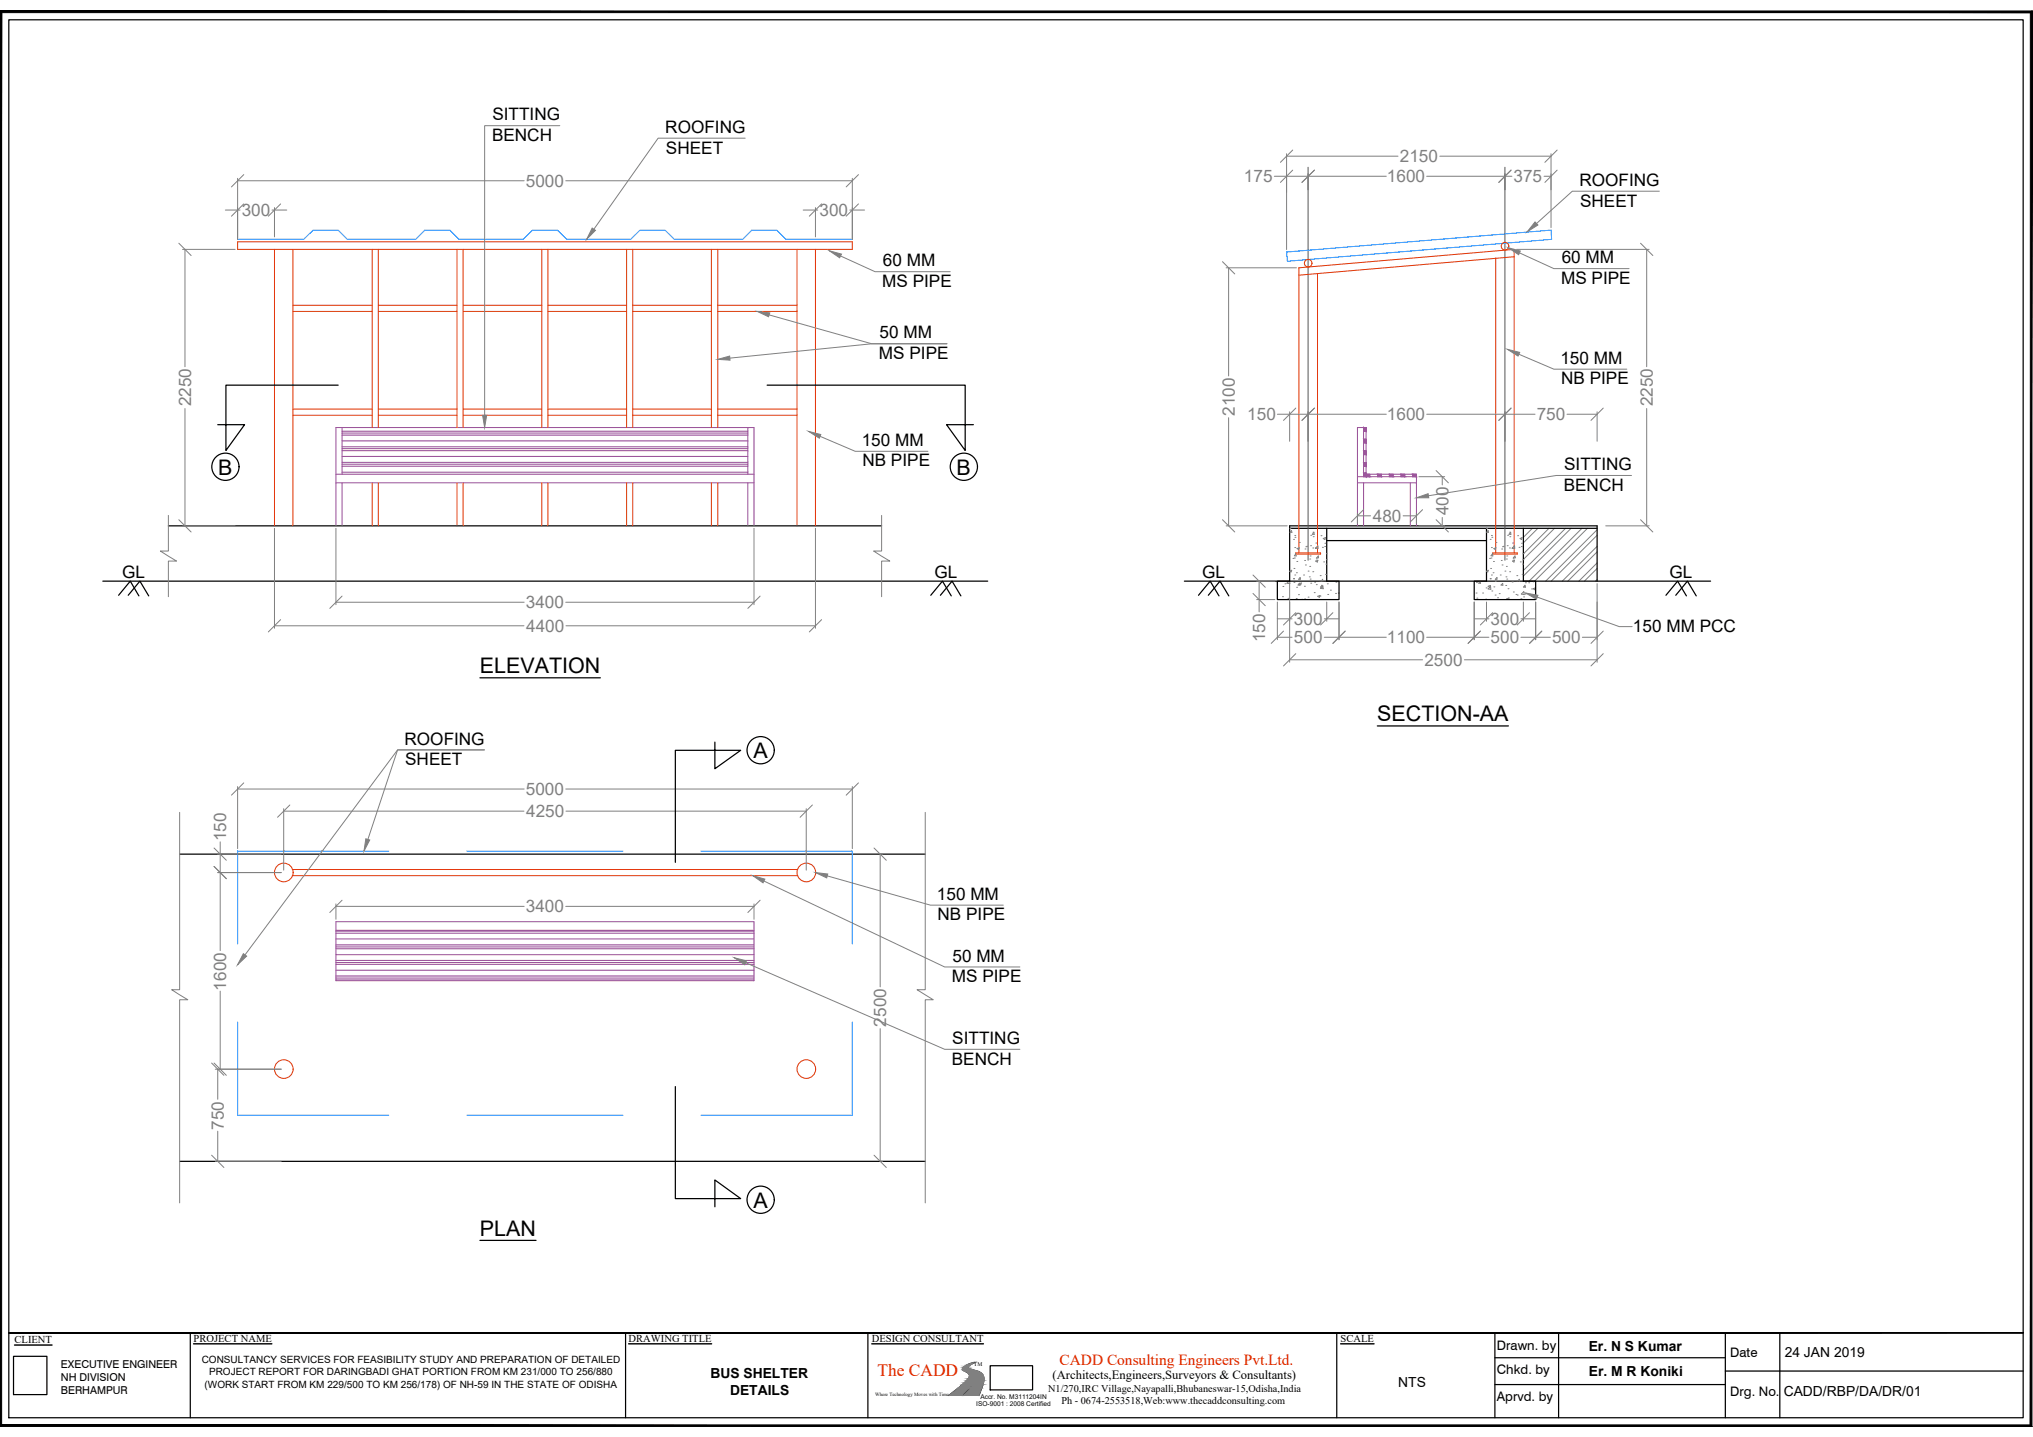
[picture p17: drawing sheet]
<svg xmlns="http://www.w3.org/2000/svg" width="420mm" height="297mm" viewBox="0 0 420 297" stroke-linecap="round" stroke-linejoin="round" font-family="sans-serif">
<defs><g id="words">
<g font-size="4.4">
<text x="45.1" y="98.2">B</text>
<text x="197.7" y="98.2">B</text>
<text x="99.2" y="139.2">ELEVATION</text>
<text x="284.6" y="149.1">SECTION-AA</text>
<text x="155.7" y="156.7">A</text>
<text x="155.7" y="249.7">A</text>
<text x="99.2" y="255.5">PLAN</text>
</g>
<text font-size="3.6" fill="#f00" x="181.4" y="284.5">The CADD</text>
<g font-size="3.5">
<text x="101.7" y="29.2">BENCH</text>
<text x="101.8" y="24.9">SITTING</text>
<text x="137.5" y="27.5">ROOFING</text>
<text x="137.6" y="31.7">SHEET</text>
<text x="326.4" y="38.4">ROOFING</text>
<text x="326.6" y="42.7">SHEET</text>
<text x="182.3" y="59.3">MS PIPE</text>
<text x="182.5" y="55">60 MM</text>
<text x="322.6" y="58.7">MS PIPE</text>
<text x="322.7" y="54.4">60 MM</text>
<text x="181.8" y="69.9">50 MM</text>
<text x="181.7" y="74.2">MS PIPE</text>
<text x="322.5" y="75.2">150 MM</text>
<text x="322.6" y="79.4">NB PIPE</text>
<text x="178.1" y="92.1">150 MM</text>
<text x="178.2" y="96.4">NB PIPE</text>
<text x="323.2" y="101.5">BENCH</text>
<text x="323.3" y="97.2">SITTING</text>
<text x="25.3" y="119.5">GL</text>
<text x="193.1" y="119.5">GL</text>
<text x="248.5" y="119.5">GL</text>
<text x="345.1" y="119.5">GL</text>
<text x="337.5" y="130.6">150 MM PCC</text>
<text x="83.6" y="153.9">ROOFING</text>
<text x="83.7" y="158.2">SHEET</text>
<text x="193.6" y="186">150 MM</text>
<text x="193.8" y="190.2">NB PIPE</text>
<text x="196.7" y="203.1">MS PIPE</text>
<text x="196.8" y="198.8">50 MM</text>
<text x="196.8" y="215.8">SITTING</text>
<text x="196.7" y="220.1">BENCH</text>
</g>
<g font-size="3.5" fill="#808080">
<text x="289.3" y="33.6">2150</text>
<text x="108.7" y="38.6">5000</text>
<text x="257.1" y="37.7">175</text>
<text x="286.6" y="37.7">1600</text>
<text x="312.8" y="37.7">375</text>
<text x="50" y="44.6">300</text>
<text x="169.4" y="44.6">300</text>
<text x="39.5" y="84" transform="rotate(-90 39.5 84)">2250</text>
<text x="255.2" y="85.9" transform="rotate(-90 255.2 85.9)">2100</text>
<text x="257.8" y="86.9">150</text>
<text x="286.6" y="86.9">1600</text>
<text x="317.6" y="86.9">750</text>
<text x="341.6" y="84" transform="rotate(-90 341.6 84)">2250</text>
<text x="283.7" y="107.9">480</text>
<text x="299.3" y="106.5" transform="rotate(-90 299.3 106.5)">400</text>
<text x="108.7" y="125.7">3400</text>
<text x="108.8" y="130.6">4400</text>
<text x="267.4" y="129.1">300</text>
<text x="308.1" y="129.1">300</text>
<text x="261.5" y="132.7" transform="rotate(-90 261.5 132.7)">150</text>
<text x="267.4" y="133">500</text>
<text x="286.6" y="133">1100</text>
<text x="294.4" y="137.6">2500</text>
<text x="308.1" y="133">500</text>
<text x="320.8" y="133">500</text>
<text x="108.7" y="164.3">5000</text>
<text x="46.7" y="173.9" transform="rotate(-90 46.7 173.9)">150</text>
<text x="108.8" y="168.9">4250</text>
<text x="108.7" y="188.6">3400</text>
<text x="46.7" y="204.8" transform="rotate(-90 46.7 204.8)">1600</text>
<text x="183.2" y="212.2" transform="rotate(-90 183.2 212.2)">2500</text>
<text x="46.2" y="233.5" transform="rotate(-90 46.2 233.5)">750</text>
</g>
<text font-size="3.2" fill="#f00" x="219" y="282.1">CADD Consulting Engineers Pvt.Ltd.</text>
<g font-size="2.9">
<text x="328.3" y="279.3">Er. N S Kumar</text>
<text x="368.9" y="280.4">24 JAN 2019</text>
<text x="146.8" y="284.9">BUS SHELTER</text>
<text x="289" y="286.7">NTS</text>
<text x="328.4" y="284.4">Er. M R Koniki</text>
<text x="150.9" y="288.3">DETAILS</text>
<text x="368.6" y="288.6">CADD/RBP/DA/DR/01</text>
</g>
<g font-size="2.7">
<text x="309.4" y="279.1">Drawn. by</text>
<text x="357.6" y="280.4">Date</text>
<text x="309.4" y="284.1">Chkd. by</text>
<text x="309.4" y="289.7">Aprvd. by</text>
<text x="357.6" y="288.6">Drg. No.</text>
</g>
<text font-size="2.6" x="217.6" y="285">(Architects,Engineers,Surveyors &amp; Consultants)</text>
<g font-size="2.2">
<text x="3" y="277.6">CLIENT</text>
<text x="40" y="277.3">PROJECT NAME</text>
<text x="129.9" y="277.3">DRAWING TITLE</text>
<text x="180.2" y="277.3">DESIGN CONSULTANT</text>
<text x="277.1" y="277.3">SCALE</text>
<text x="12.6" y="282.7">EXECUTIVE ENGINEER</text>
<text x="12.6" y="285.4">NH DIVISION</text>
<text x="12.6" y="288.1">BERHAMPUR</text>
</g>
<g font-size="2.1">
<text x="41.7" y="281.8">CONSULTANCY SERVICES FOR FEASIBILITY STUDY AND PREPARATION OF DETAILED</text>
<text x="42.3" y="286.8">(WORK START FROM KM 229/500 TO KM 256/178) OF NH-59 IN THE STATE OF ODISHA</text>
<text x="43.2" y="284.3">PROJECT REPORT FOR DARINGBADI GHAT PORTION FROM KM 231/000 TO 256/880</text>
<text x="216.6" y="287.7">N1/270,IRC Village,Nayapalli,Bhubaneswar-15,Odisha,India</text>
<text x="219.4" y="290.2">Ph - 0674-2553518,Web:www.thecaddconsulting.com</text>
</g>
<g font-size="1.4">
<text x="201.8" y="290.7">ISO-9001 : 2008 Certified</text>
<text x="202.6" y="289.2">Accr. No. M3111204IN</text>
</g>
<text font-size="1.2" x="201.3" y="282.3">TM</text>
<text font-size="1" x="180.8" y="288.6">Where Technology Moves with Time</text>
</g></defs>
<!-- layer: Template -->
<g fill="#000" stroke="#000" stroke-width=".21">
<path d="M0 2.3l.3 .3h419.3zM0 2.3h419.9l-.3 .3z"/>
<path d="M419.6 2.6v291.9l.3-292.2zM419.9 2.3v292.6l-.3-.4z"/>
<path d="M.3 2.6l-.3 292.3 .3-.4zM0 2.3l.3 .3-.3 292.3z"/>
<path d="M.3 294.5l419.6 .4-.3-.4zM.3 294.5l419.6 .4h-419.9z"/>
</g>
<path d="M1.8 4.1h416.3v289h-416.3z" fill="none" stroke="#000" stroke-width=".25"/>
<!-- layer: TITLE -->
<path d="M1.8 275.6h416.3v-.2zM1.8 275.4h416.3l-416.3 .2z" fill="#000" stroke="#000" stroke-width=".21"/>
<path d="M39.3 275.5v17.6M129.3 275.5v17.6M179.4 275.5v17.6M276.3 275.5v17.6M308.9 275.5v17.6M322.1 275.5v17.6M356.6 275.5v17.6M367.8 275.5v17.6M308.9 280.7h47.7M308.9 286.2h47.7M367.8 283.4h50.3" fill="none" stroke="#000" stroke-width=".25"/>
<path d="M3 278h7.8M40 277.8h16.2M129.9 277.8h17.2M180.2 277.8h23M277.1 277.8h6.9M196.1 288.4a13 13 0 0 0 4.3-3.9 .71 .71 0 0 0-.5-.8l-.9-.5v-.3a3.8 3.8 0 0 1 2.4-1.3l-1.1 .6-.3 .5 1.7 .7a1.88 1.88 0 0 1 1.5 2.8l-.9 2.2M198.8 288.4l1.4-1.4a3.9 3.9 0 0 0 1.6-2.4l-.3-.5-1.7-.9-.2-.5 .2 .5a3 3 0 0 1 2.1 1.2 1.6 1.6 0 0 1-.8 1.8l-1.9 2.2" fill="none" stroke="#000" stroke-width=".3"/>
<g fill="#808080" stroke="#808080" stroke-width=".21">
<path d="M200.7 281.8l.7-.2z"/>
<path d="M200.5 286.9h2.4l-.6 1.5z"/>
<path d="M198 287h2.2l-1.4 1.4z"/>
<path d="M200.7 281.8l-.1 .3 .5-.3zM200.1 282.1l.6-.3-.1 .3z"/>
<path d="M200.1 282.1l.2 .1 .3-.1zM199.8 282.2l.3-.1 .2 .1z"/>
<path d="M199.8 282.2l.4 .2 .1-.2zM199.5 282.4l.3-.2 .4 .2z"/>
<path d="M199.5 282.4h.7zM199.5 282.4h.6z"/>
<path d="M199.4 282.4l.6 .2 .1-.2zM199.3 282.6l.1-.2 .6 .2z"/>
<path d="M199.3 282.6h.7zM199.3 282.6h.7z"/>
<path d="M199.2 282.6l.8 .1v-.1zM199.2 282.6l.8 .1h-.9z"/>
<path d="M199.1 282.7h1zM199.1 282.7h1z"/>
<path d="M199.1 282.7l.5 .2v-.2zM199.1 282.7l.5 .2h-.6zM199 282.9h.6zM199 282.9h.6z"/>
<path d="M199.6 282.7l.7 .2-.2-.2zM199.6 282.7l.7 .2h-.7z"/>
<path d="M199.6 282.9l.8 .1zM199.6 282.9l.8 .1z"/>
<path d="M199 282.9l.6 .1v-.1zM199 282.9l.6 .1h-.6z"/>
<path d="M199.6 283h.9zM199.6 283h.9z"/>
<path d="M199 283h.6zM199 283h.6z"/>
<path d="M199.7 283l1.3 .2zM199.7 283l1.3 .2h-1.2z"/>
<path d="M198.9 283l.9 .2-.2-.2zM198.9 283l.9 .2h-.8z"/>
<path d="M199 283.2h.8zM199 283.2h.8z"/>
<path d="M199.8 283.2l1.9 .1-.7-.1zM199.8 283.2l1.9 .1h-1.4z"/>
<path d="M200.3 283.3l1.4 .1zM200.3 283.3l1.4 .1z"/>
<path d="M199 283.2l1.2 .2-.4-.2zM199 283.2l1.2 .2h-.9zM199.3 283.4h.9zM199.3 283.4h.9z"/>
<path d="M200.3 283.4l2 .1-.6-.1zM200.3 283.4l2 .1h-1.5z"/>
<path d="M199.3 283.4l1.5 .3-.6-.3zM199.3 283.4l1.5 .3h-.9z"/>
<path d="M200.8 283.5l1.8 .2-.3-.2zM200.8 283.5l1.8 .2h-1.4z"/>
<path d="M199.9 283.7l1.2 .1-.3-.1zM199.9 283.7l1.2 .1h-1z"/>
<path d="M201.2 283.7l1.6 .2-.2-.2zM201.2 283.7l1.6 .2h-1.3z"/>
<path d="M200.1 283.8l1.1 .1zM200.1 283.8l1.1 .1z"/>
<path d="M201.5 283.9l1.4 .1-.1-.1zM201.5 283.9l1.4 .1h-1.3z"/>
<path d="M201.6 284l1.4 .1zM201.6 284l1.4 .1z"/>
<path d="M200.2 283.9l1.3 .2-.3-.2zM200.2 283.9l1.3 .2h-1.2z"/>
<path d="M200.3 284.1l1.3 .1zM200.3 284.1l1.3 .1z"/>
<path d="M201.7 284.1l1.4 .1zM201.7 284.1l1.4 .1z"/>
<path d="M200.4 284.2l1.3 .1-.1-.1zM200.4 284.2l1.3 .1h-1.3z"/>
<path d="M200.4 284.3h1.3zM200.4 284.3h1.3z"/>
<path d="M201.8 284.2l1.4 .2-.1-.2zM201.8 284.2l1.4 .2h-1.3zM201.9 284.4h1.3zM201.9 284.4h1.3z"/>
<path d="M200.4 284.3l1.4 .2-.1-.2zM200.4 284.3l1.4 .2h-1.4z"/>
<path d="M200.4 284.5l1.4 .1zM200.4 284.5l1.4 .1z"/>
<path d="M201.9 284.4l1.4 .2-.1-.2zM201.9 284.4l1.4 .2h-1.4zM201.9 284.6h1.4zM201.9 284.6h1.4z"/>
<path d="M200.4 284.6l1.4 .2v-.2zM200.4 284.6l1.4 .2h-1.6z"/>
<path d="M200.2 284.8h1.6zM200.2 284.8h1.6z"/>
<path d="M201.9 284.6l1.4 .3v-.3zM201.9 284.6l1.4 .3h-1.4z"/>
<path d="M201.9 284.9l1.4 .1zM201.9 284.9l1.4 .1z"/>
<path d="M200.2 284.8l1.5 .2 .1-.2zM200.2 284.8l1.5 .2h-1.6z"/>
<path d="M201.9 285l1.4 .4v-.4zM201.9 285l1.4 .4h-1.6z"/>
<path d="M200.1 285l1.4 .4 .2-.4zM200.1 285l1.4 .4h-1.7z"/>
<path d="M199.8 285.4h1.7zM199.8 285.4h1.7h-1.8z"/>
<path d="M201.7 285.4l1.6 .2v-.2zM201.7 285.4l1.6 .2h-1.7z"/>
<path d="M201.6 285.6l1.6 .2 .1-.2zM201.6 285.6l1.6 .2h-1.7z"/>
<path d="M199.7 285.4l1.5 .5 .3-.5zM199.3 285.9l.4-.5 1.5 .5z"/>
<path d="M201.5 285.8l1.7 .4v-.4zM201.5 285.8l1.7 .4h-2.1zM201.1 286.2h2.1zM201.1 286.2h2.1z"/>
<path d="M199.3 285.9l1.5 .3 .4-.3zM198.9 286.2l.4-.3 1.5 .3z"/>
<path d="M198.9 286.2l1.5 .6 .4-.6zM198.3 286.8l.6-.6 1.5 .6z"/>
<path d="M201.1 286.2l1.8 .7 .3-.7zM201.1 286.2l1.8 .7h-2.4z"/>
<path d="M198.3 286.8l1.9 .2 .2-.2zM198 287l.3-.2 1.9 .2z"/>
<path d="M199.2 288.4h3.1zM200.5 286.9l1.8 1.5h-3.1z"/>
<path d="M196.1 288.4h2.7zM196.1 288.4l1.9-1.4 .8 1.4z"/>
</g>
<!-- layer: 0 -->
<g fill="none" stroke="#000" stroke-width=".25">
<path d="M69.9 79.6h-23.2v13.5l3.8-5.3h-5.5M158.5 79.6h41v13.5l-3.9-5.3h5.6M24.5 123l2.4-2.9 1.8 3.1M26.5 123l2.4-2.9 1.8 3.1M192.4 123l2.4-2.9 1.8 3.1M194.4 123l2.4-2.9 1.8 3.1M247.7 123l2.4-2.9 1.8 3.1M249.7 123l2.4-2.9 1.9 3.1M344.3 123l2.4-2.9 1.8 3.1M346.3 123l2.4-2.9 1.9 3.1M99.2 140.1h24.9M147.7 153.4v5.5l5.4-3.8h-13.5v23.2"/>
<path d="M284.6 150.1h27.1M139.6 224.6v23.2h13.5l-5.4-3.9v5.6M99.2 256.4h11.6M2.8 280.4h6.9v7.9h-6.9zM204.6 282.3h8.8v5h-8.8zM356.6 283.4h11.2"/>
<circle cx="46.6" cy="96.5" r="2.82"/>
<circle cx="199.2" cy="96.5" r="2.82"/>
<circle cx="157.2" cy="155.1" r="2.82"/>
<circle cx="157.2" cy="248" r="2.82"/>
</g>
<!-- layer: BLD -->
<path d="M34.8 108.7h147.4M266.5 109.2h63.6M274.2 109.2v10.9h2.5v3.8h-12.7v-3.8h2.5v-11.4h63.6v11.4M274.2 111.7h33M307.2 109.2v10.9h-2.5v3.8h12.7v-3.8h-2.6v-10.9M21.3 120.1h182.8M244.8 120.1h108.7M37.1 176.6h154.1M37.1 240.1h154.1" fill="none" stroke="#000" stroke-width=".25"/>
<!-- layer: MS PIPE -->
<g fill="none" stroke="#954a95" stroke-width=".21">
<path d="M69.4 98h86.4M69.4 99.8h86.4M70.7 89.9h83.9M70.7 93.2h83.9M70.7 96.4h83.9M70.7 89.5h83.9M70.7 92.7h83.9M70.7 96h83.9M70.7 89.1h83.9M70.7 92.4h83.9M70.7 95.6h83.9M70.7 91.1h83.9"/>
<path d="M70.7 94.3h83.9M70.7 97.6h83.9M70.7 88.4v9.6M70.7 99.8v8.9M154.6 88.4v9.6M154.6 99.8v8.9M280.5 98.5h12.2M280.5 99.8h12.2M281.8 98.5v-10.1h-1.3v20.3M281.8 99.8v8.9M281.8 88.4h.5v.7h-.5zM281.8 90.8h.5v.8h-.5z"/>
<path d="M281.8 93.2h.5v.8h-.5zM281.8 95.6h.5v.8h-.5zM281.8 97.8h.5v.7h-.5zM282.3 88.4v9.6h10.4M282.3 98h.8v.5h-.8zM284.7 98h.8v.5h-.8zM287.1 98h.8v.5h-.8zM289.6 98h.7v.5h-.7zM291.5 99.8v8.9M292 98h.7v.5h-.7zM292.7 98.5v10.2M69.4 108.7v-20.3h86.4v20.3"/>
<path d="M69.4 190.5h86.4v12.2h-86.4zM69.4 192.9h86.4M69.4 196.1h86.4M69.4 199.3h86.4M69.4 192.5h86.4M69.4 195.7h86.4M69.4 199h86.4M69.4 195.3h86.4M69.4 198.5h86.4M69.4 194.1h86.4M69.4 197.3h86.4M69.4 192.3h86.4"/>
<path d="M69.4 202.6h86.4M69.4 202.2h86.4M69.4 201.7h86.4M69.4 200.6h86.4"/>
</g>
<!-- layer: A Hatch -->
<g fill="none" stroke="#808080" stroke-width=".21">
<path d="M266.5 118.1l.5-.2-.2 .4-.3-.2M266.6 109.2h.1M266.9 109.7l.1 .4-.4-.1zM267.2 115.4h.1M267.3 119.7h.1M267.3 111.5h.1M267.3 119.6h.1M267.4 117.5h.1M267.5 115.3h.1M267.6 113.2h.1M267.6 110.7h.1M267.6 118.9h.1"/>
<path d="M267.6 111.1h.1M267.8 114.5l.1 .4h-.4zM267.9 118.4h.1M268 116.1h.1M268.1 113.4l.4-.2-.1 .4zM268.5 112.1h.1M268.7 119.4l.1 .3h-.4zM269.4 118.9h.1M269.6 115.9h.1M269.7 113.5h.1M269.8 116.8h.1M269.9 113h.1"/>
<path d="M270 112.9h.1M270.3 118.1h.1M270.6 119.2h.1M270.7 117.1h.1M270.7 115.6h.1M270.8 114.9h.1M270.8 119.7h.1M270.8 112.8h.1M270.9 110.6h.1M271.3 113.3h.1M271.3 118.2h.1M271.4 110h.1"/>
<path d="M271.4 110.9h.1M271.5 110.1l.1 .4-.4-.1zM271.9 113.3l.5-.5v.6zM271.9 116l.5-.2-.2 .4zM271.9 112.3h.1M272 115.5h.1M272.5 114.9v.4h-.4zM272.8 119h.1M273 110.7h.1M273.3 113.1h.1M273.5 111.3l.4-.2-.1 .4zM273.6 116.1h.1"/>
<path d="M273.8 113h.1M273.8 112.3h.1M273.9 118.7h.1M274 116.6h.1M274.1 114.5h.1M274.1 115.7h.1M307.2 118.1l.4-.2-.1 .4-.3-.2M307.2 109.2h.1M307.6 109.7v.4l-.3-.1zM307.8 115.4h.1M308 119.7h.1M308 111.5h.1"/>
<path d="M308 119.6h.1M308.1 117.5h.1M308.1 115.3h.1M308.2 113.2h.1M308.2 110.7h.1M308.2 118.9h.1M308.3 111.1h.1M308.4 114.5l.1 .4h-.4zM308.6 118.4h.1M308.7 116.1h.1M308.7 113.4l.5-.2-.2 .4zM309.2 112.1h.1"/>
<path d="M309.4 119.4v.3h-.4zM310 118.9h.1M310.3 115.9h.1M310.3 113.5h.1M310.4 116.8h.1M310.5 113h.1M310.7 112.9h.1M311 118.1h.1M311.2 119.2h.1M311.3 117.1h.1M311.3 115.6h.1M311.4 114.9h.1"/>
<path d="M311.4 119.7h.1M311.5 112.8h.1M311.6 110.6h.1M312 113.3h.1M312 110h.1M312 118.2h.1M312 110.9h.1M312.2 110.1l.1 .4-.4-.1zM312.5 113.3l.5-.5 .1 .6zM312.6 112.3h.1M312.6 116l.4-.2-.1 .4zM312.7 115.5h.1"/>
<path d="M313.1 114.9l.1 .4h-.4zM313.5 119h.1M313.6 110.7h.1M313.9 113.1h.1M314.2 111.3l.4-.2-.1 .4zM314.2 116.1h.1M314.4 113h.1M314.5 112.3h.1M314.6 118.7h.1M314.7 116.6h.1M314.7 114.5h.1M314.7 115.7h.1"/>
<path d="M316.7 109.2l-1.9 1.9M317.8 109.2l-3 3M320.1 109.2l-5.3 5.3M321.3 109.2l-6.5 6.4M323.6 109.2l-8.8 8.7M324.7 109.2l-9.9 9.9M326.9 109.2l-10.9 10.9M328.1 109.2l-10.9 10.9M330.1 117.5l-2.7 2.6M330.1 109.5l-10.7 10.6M330.1 116.4l-3.8 3.7M330.1 114.1l-6.1 6"/>
<path d="M330.1 112.9l-7.2 7.2M330.1 119.8l-.4 .3M330.1 110.6l-9.5 9.5M264 120.4v.2M265 123.3h.1M265.1 121.2h.1M265.6 120.7h.1M266.2 123.7h.1M266.4 120.1l-.4 .5h.6l-.1-.5M267.4 120.4h.1M267.9 123.7h.1M268 121.4h.1"/>
<path d="M268.4 122.9h.1M268.4 120.8h.1M268.5 120.7l.4-.2-.1 .4zM268.6 120.6v.4l-.3-.1zM269 123.9h.1M269.6 121.2h.1M269.6 123.8h.1M270.3 123.4h.1M270.9 120.6h.1M271.6 122.5h.1M271.7 120.3h.1M272 120.8h.1"/>
<path d="M272.3 123.3l.5-.2-.1 .4zM272.8 120h.1M272.8 123.2h.1M272.9 121.6l.5-.5 .1 .6zM273 120.1l.3-.4 .1 .4M273.2 121l.1 .4h-.4zM274.3 120.7h.1M274.4 122.9h.1M275 122h.1M276 122.7h.1M276.1 120.3h.1M276.6 122.6h.1"/>
<path d="M305.1 122.6h.1M305.1 120.4h.1M305.2 123.6h.1M305.9 120.2l.1 .4h-.4zM306.4 122.6h.1M307 123.9h.1M307.1 121.5h.1M307.6 121.7l.5-.5v.6zM307.6 121.2l.4-.2-.1 .4zM308.3 122.2h.1M308.7 121.3h.1M309 123h.1"/>
<path d="M309 120.2h.1M309.5 123.6h.1M309.8 122.7h.1M310.2 120.9l.4-.3v.4zM311.2 121h.1M311.6 123.9h.1M311.7 123.9l-.3-.1 .5-.2-.1 .3M311.7 121.7h.1M312.5 120.3h.1M312.8 122.4h.1M313.3 122.9h.1M313.4 120h.1"/>
<path d="M313.6 123h.1M313.7 120.1l.3-.4v.4M314.3 123.8h.1M314.4 122.8l.5-.5 .1 .6zM314.9 123.4h.1M315 121.2h.1M315.2 122.8h.1M315.2 121l.1 .4h-.4zM315.3 120.5h.1M315.9 120.5h.1M316.5 121.7h.1M316.7 123h.1"/>
<path d="M316.9 121.7l.4-.2-.1 .4zM316.9 120.3h.1"/>
</g>
<!-- layer: CENTER LINE -->
<path d="M270.3 34.6v81.2M311 34.6v81.2" fill="none" stroke="#545454" stroke-width=".21"/>
<!-- layer: MS PIPE -->
<g fill="none" stroke="#dd3700" stroke-width=".21">
<path d="M49.1 50h127v1.5h-127zM56.7 51.5v57.2M60.5 51.5v57.2M76.9 51.5v36.9M78.2 51.5v36.9M94.4 51.5v36.9M95.7 51.5v36.9M112 51.5v36.9M113.2 51.5v36.9M129.5 51.5v36.9M130.8 51.5v36.9M147 51.5v36.9"/>
<path d="M148.3 51.5v36.9M164.7 51.5v57.2M168.5 51.5v57.2M272.3 56.5v57.8M309.1 53.3v61M312.9 53.1l-44.5 3.8M60.5 63.1h16.4M60.5 64.4h16.4M78.2 63.1h16.2M78.2 64.4h16.2M95.7 63.1h16.3M95.7 64.4h16.3"/>
<path d="M113.2 63.1h16.3M113.2 64.4h16.3M130.8 63.1h16.2M130.8 64.4h16.2M148.3 63.1h16.4M148.3 64.4h16.4M60.5 85.8h16.4M60.5 84.6h16.4M76.9 99.8v8.9M78.2 85.8h16.2M78.2 84.6h16.2M78.2 99.8v8.9"/>
<path d="M94.4 99.8v8.9M95.7 85.8h16.3M95.7 84.6h16.3M95.7 99.8v8.9M112 99.8v8.9M113.2 85.8h16.3M113.2 84.6h16.3M113.2 99.8v8.9M129.5 99.8v8.9M130.8 85.8h16.2M130.8 84.6h16.2M130.8 99.8v8.9"/>
<path d="M147 99.8v8.9M148.3 85.8h16.4M148.3 84.6h16.4M148.3 99.8v8.9M267.8 114.3h5.1v.2h-5.1zM268.4 114.3v-58.9l44.5-3.9v62.8M308.5 114.3h5.1v.2h-5.1zM60.4 179.7h104.4M60.4 181h104.4"/>
<circle cx="270.4" cy="54.4" r=".78"/>
<circle cx="311" cy="50.9" r=".78"/>
<circle cx="58.7" cy="180.3" r="1.93"/>
<circle cx="166.6" cy="180.3" r="1.93"/>
<circle cx="58.7" cy="221" r="1.93"/>
<circle cx="166.6" cy="221" r="1.93"/>
</g>
<!-- layer: DIMENSION -->
<g fill="none" stroke="#808080" stroke-width=".21">
<path d="M49.1 36.9v12.6M49.1 37.4h59.2M115.7 26h-15.5v59.8M116.9 37.4h59.2M154 28.6h-18l-13.3 18.8M176.1 36.9v12.6M265.9 31.8v19.8M265.9 32.3h23M270.3 35.9v3.3M286.5 36.4h-23.1M294.9 36.4h17.6M297.6 32.3h22.9"/>
<path d="M311 35.9v3.3M319.1 36.4h1.4M320.5 31.8v15.3M342.9 39.5h-17.9l-7.5 6.7M37.7 51.5h10.9M38.2 51.5v24.3M46.6 43.4h3M56.2 43.4h3.1M56.7 42.9v6.1M166 43.4h3M168.5 42.9v6.1M173.7 52.9l7.1 3.3h15.6"/>
<path d="M175.6 43.4h3.1M253.4 55.4h14.5M253.9 55.4v22.3M313.4 51.5h27.4M314 52.3l7.1 3.2h15.6M340.3 51.5v24.3M159 65.1l21.2 6h15.5h-15.5l-29.4 2.9M313.9 73.2l7.2 3.1h15.1M38.2 84.4v24.3M169.5 90.2l7.2 3.1h15.1M253.9 86.3v22.4M264 85.6h22.5"/>
<path d="M266.5 85.1v6.1M270.3 85.1v6.1M293.2 98.5h5.4M294.9 85.6h22.3M298.1 98.5v1.7M311 85.1v6.1M323.8 85.6h6.3M330.1 85.1v6.1M337.2 98.3h-15.6l-26.4 4.2M340.3 84.4v24.3M34.8 106.5v7.4h-1.7l3.4 2.1h-1.7v7.3M37.7 108.7h10.9"/>
<path d="M56.7 109.2v20.7M69.4 109.2v15.8M155.8 109.2v15.8M168.5 109.2v20.7M182.2 106.5v7.4h-1.6l3.3 2.1h-1.7v7.3M253.4 108.7h12.6M280.5 106.1v2.1M280.5 106.6h2.8M290 106.6h2.7M292.7 106.1v2.1M293.2 108.7h5.4M298.1 107v1.7"/>
<path d="M331.9 108.7h8.9M56.7 129.4h51.6M69.4 124.5h38.9M116.9 124.5h38.9M117 129.4h51.5M259.7 123.9h3.8M259.7 120.1h3.8M260.2 120.1v6.4M264 124.4v7.8M264 131.7h3M264 127.9h3M266.5 120.6v16.3"/>
<path d="M266.5 136.4h27.5M273.7 127.9h3M273.7 131.7h12.8M274.2 124.4v4M276.7 124.4v7.8M294.9 131.7h12.8M302.6 136.4h27.5M304.7 127.9h3M304.7 124.4v7.8M307.2 124.4v4M314.3 127.9h3.1M314.3 131.7h6.1"/>
<path d="M314.8 124.4v4M317.4 124.4v7.8M317.7 123.4l16.9 6.1h2.7M327 131.7h3.1M330.1 120.6v16.3M37.1 167.9v36.7h-1.6l3.3 2.1h-1.7v42M45 176.6h13.1M45.5 174v22.5M49.1 162.6v12.8M49.1 163.1h59.2M58.6 167.2v12.7M58.6 167.7h49.7"/>
<path d="M76 173.5l6.2-18.5h17.9h-17.9l-31.6 42.4M116.9 163.1h59.2M117 167.7h49.6M166.6 167.2v12.7M176.1 162.6v12.8M181.9 176.6v27.4M182.1 176.6h.3M191.2 167.9v36.7h-1.7l3.4 2.1h-1.7v42M45 180.4h13.1M69.4 186.8v3.2M69.4 187.4h38.9M116.9 187.4h38.9"/>
<path d="M154.1 199l41.1 17.9h15.6M155.8 186.8v3.2M157.9 182.1l37.3 17.8h15.6M170.9 181l21.4 6.1h15M45.5 204.9v16.1M181.9 212.6v27.5M44.5 221h13.6M45 221v6.2M45 233.8v6.3M44.5 240.1h13.6M182.1 240.1h.3"/>
</g>
<!-- layer: 0 -->
<g fill="none" stroke="#808080" stroke-width=".21">
<path d="M50.4 36.1l-2.6 2.5M177.4 36.1l-2.5 2.5M267.2 31l-2.6 2.6M267.2 35.2l-2.6 2.5M271.7 35.2l-2.6 2.5M312.3 35.2l-2.5 2.5M321.8 31l-2.5 2.6M321.8 35.2l-2.5 2.5M37 50.3l2.5 2.5M50.4 42.1l-2.6 2.6M58 42.1l-2.5 2.6M169.8 42.1l-2.5 2.6"/>
<path d="M177.4 42.1l-2.5 2.6M252.6 54.1l2.6 2.5M339 50.3l2.6 2.5M267.8 84.4l-2.5 2.5M271.7 84.4l-2.6 2.5M296.8 97.3l2.5 2.5M312.3 84.4l-2.5 2.5M331.3 84.4l-2.5 2.5M37 107.4l2.5 2.6M252.6 107.4l2.6 2.6M259 118.9l2.5 2.5M281.8 105.4l-2.5 2.5"/>
<path d="M294 105.4l-2.5 2.5M296.8 107.4l2.5 2.6M339 107.4l2.6 2.6M58 128.1l-2.5 2.5M70.7 123.2l-2.5 2.6M157.1 123.2l-2.5 2.6M169.8 128.1l-2.5 2.5M259 122.7l2.5 2.5M265.3 130.5l-2.6 2.5M267.8 126.6l-2.5 2.6M267.8 135.1l-2.5 2.6M275.5 126.6l-2.6 2.6"/>
<path d="M278 130.5l-2.5 2.5M305.9 130.5l-2.5 2.5M308.5 126.6l-2.6 2.6M316.1 126.6l-2.5 2.6M318.6 130.5l-2.5 2.5M331.3 135.1l-2.5 2.6M331.3 130.5l-2.5 2.5M44.2 175.3l2.6 2.5M44.2 179.1l2.6 2.5M50.4 161.8l-2.6 2.6M59.9 166.4l-2.5 2.5M167.9 166.4l-2.5 2.5"/>
<path d="M177.4 161.8l-2.5 2.6M180.6 175.3l2.6 2.5M70.7 186.1l-2.5 2.5M157.1 186.1l-2.5 2.5M43.7 219.7l2.6 2.6M44.2 219.7l2.6 2.6M43.7 238.8l2.6 2.5M180.6 238.8l2.6 2.5"/>
</g>
<!-- layer: MS PIPE -->
<g fill="#954a95" stroke="#954a95" stroke-width=".21">
<path d="M292 98l.7 .5v-.5zM292 98l.7 .5h-.7z"/>
<path d="M282.3 98l.8 .5v-.5zM282.3 98l.8 .5h-.8z"/>
<path d="M289.6 98l.7 .5v-.5zM289.6 98l.7 .5h-.7z"/>
<path d="M287.1 98l.8 .5v-.5zM287.1 98l.8 .5h-.8z"/>
<path d="M284.7 98l.8 .5v-.5zM284.7 98l.8 .5h-.8z"/>
<path d="M281.8 88.4l.5 .7v-.7zM281.8 88.4l.5 .7h-.5z"/>
<path d="M281.8 90.8l.5 .8v-.8zM281.8 90.8l.5 .8h-.5z"/>
<path d="M281.8 93.2l.5 .8v-.8zM281.8 93.2l.5 .8h-.5z"/>
<path d="M281.8 95.6l.5 .8v-.8zM281.8 95.6l.5 .8h-.5z"/>
<path d="M281.8 97.8l.5 .7v-.7zM281.8 97.8l.5 .7h-.5z"/>
</g>
<!-- layer: MS SHEET -->
<path d="M49.1 49.5h13.7l1.9-1.9h5.1l2 1.9h14.1l1.9-1.9h5.2l1.9 1.9h13.2l2-1.9h5.1l1.9 1.9h13.2l2-1.9h5.1l2 1.9h14.1l1.9-1.9h5.1l1.9 1.9h13.7M265.9 52.1l54.6-4.5 .2 1.9-54.6 4.5zM80.3 175.9h-31.2v19.2M96.5 175.9h32.2M144.9 175.9h31.2v19.2M49.1 211.3v19.2h31.2M176.1 211.3v19.2h-31.2M96.5 230.5h32.2" fill="none" stroke="#007fff" stroke-width=".21"/>
<!-- layer: DIMENSION -->
<g fill="#808080" stroke="#808080" stroke-width=".21">
<path d="M311.7 51.2l2.5 .7-.3 .7z"/>
<path d="M311.5 72.2l2.6 .6-.4 .8z"/>
<path d="M315.3 122.6l2.5 .4-.3 .9z"/>
<path d="M317.2 45.9l.6 .6-2.2 1.4z"/>
<path d="M167.1 89.2l2.5 .6-.3 .8z"/>
<path d="M171.4 51.8l2.5 .7-.4 .8z"/>
<path d="M148.3 74.3l2.5-.7 .1 .9z"/>
<path d="M156.5 64.4l2.6 .3-.3 .8z"/>
<path d="M122.4 47.1l.7 .5-1.9 1.9z"/>
<path d="M75.6 173.4l.8 .2-1.2 2.3z"/>
<path d="M155.6 181l2.5 .7-.4 .8z"/>
<path d="M168.5 180.4l2.6 .3-.2 .8z"/>
<path d="M151.8 198l2.5 .6-.4 .8z"/>
<path d="M99.7 85.8h.9l-.4 2.6z"/>
<path d="M292.7 102.9l2.4-.8 .2 .8z"/>
<path d="M50.3 197.1l.7 .5-1.9 1.8z"/>
</g>
<use href="#words"/>
</svg>
